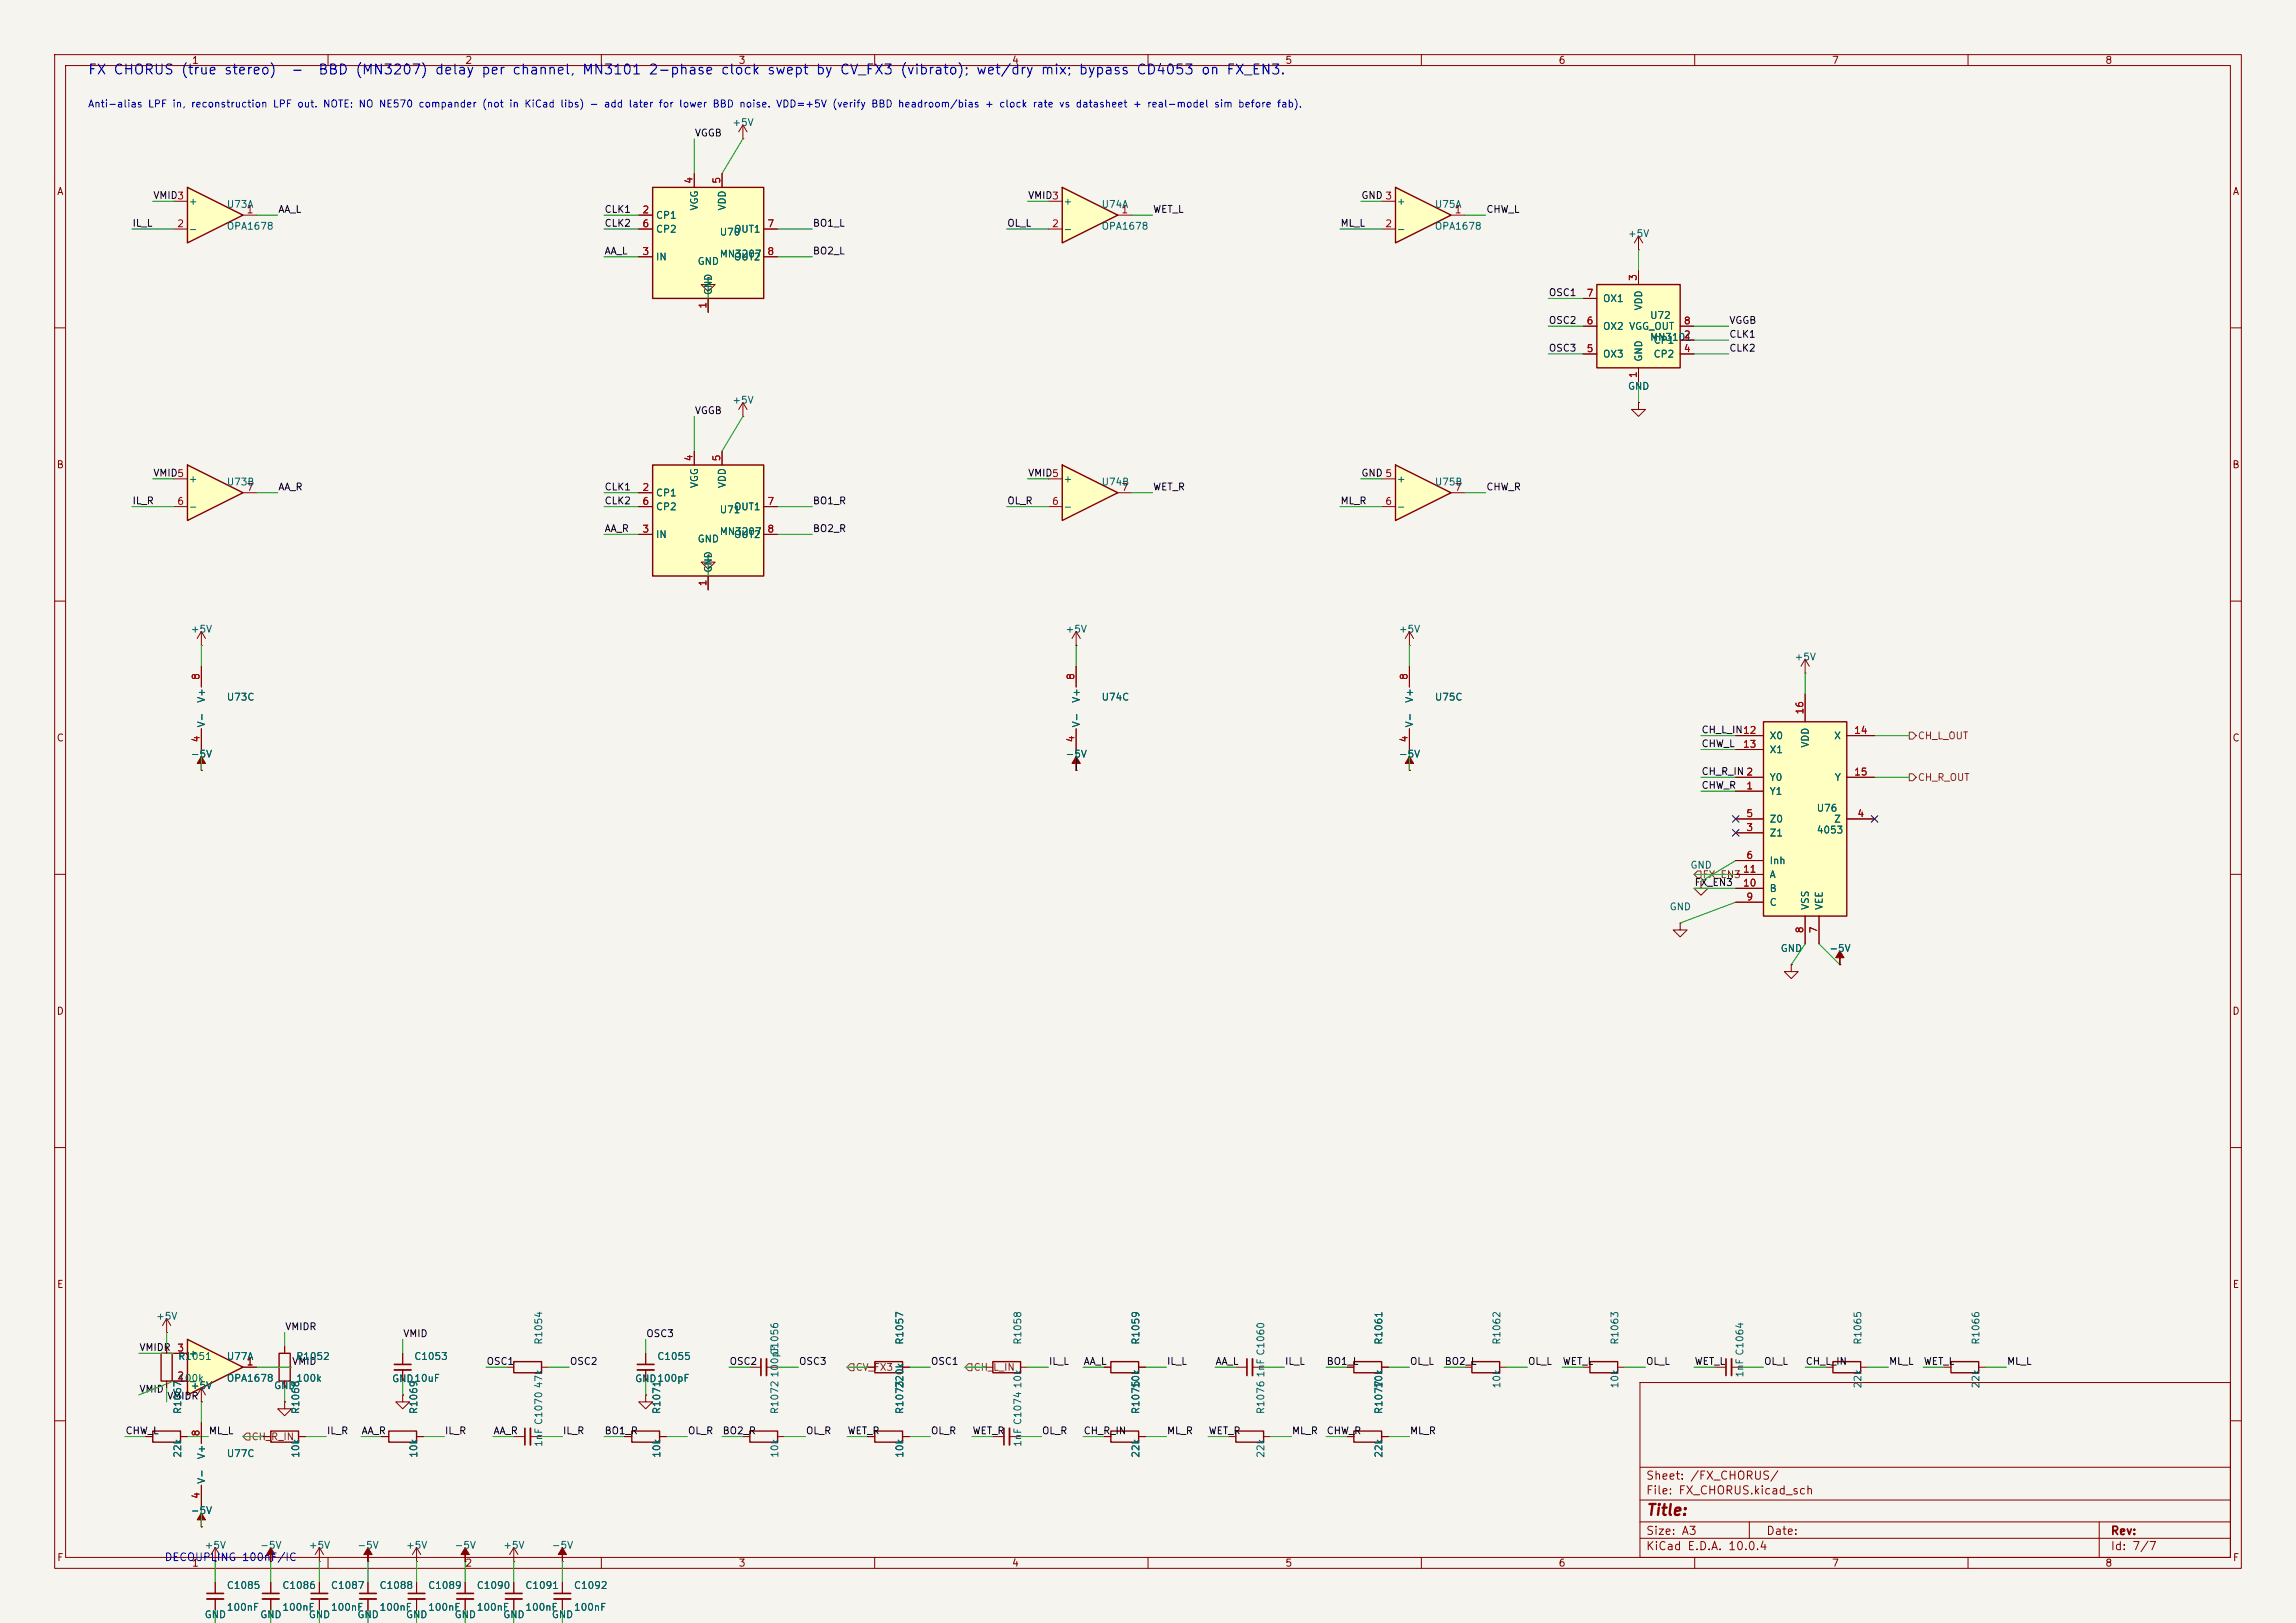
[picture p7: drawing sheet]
<svg xmlns="http://www.w3.org/2000/svg" width="420mm" height="297mm" viewBox="0 0 420 297" stroke-linecap="round" stroke-linejoin="round" font-family="sans-serif">
<defs><g id="words">
<text font-size="2" fill="#840000" x="301" y="277.8">Title:</text>
<g font-size="1.8" fill="#0000c2">
<text x="16" y="14.1">FX CHORUS (true stereo)</text>
<text x="53.1" y="14.1">-</text>
<text x="58.1" y="14.1">BBD (MN3207) delay per channel, MN3101 2-phase clock swept by CV_FX3 (vibrato); wet/dry mix; bypass CD4053 on FX_EN3.</text>
</g>
<g font-size="1.5" fill="#840000">
<text x="301" y="273.8">File: FX_CHORUS.kicad_sch</text>
<text x="301" y="271.1">Sheet: /FX_CHORUS/</text>
<text x="301" y="281.2">Size: A3</text>
<text x="323" y="281.2">Date:</text>
<text x="386" y="281.2">Rev:</text>
<text x="301" y="284">KiCad E.D.A. 10.0.4</text>
<text x="386" y="284">Id: 7/7</text>
</g>
<text font-size="1.4" fill="#0000c2" x="30" y="286">DECOUPLING 100nF/IC</text>
<g font-size="1.3" fill="#840000">
<text x="35" y="12">1</text>
<text x="85" y="12">2</text>
<text x="135" y="12">3</text>
<text x="185" y="12">4</text>
<text x="235" y="12">5</text>
<text x="285" y="12">6</text>
<text x="335" y="12">7</text>
<text x="385" y="12">8</text>
<text x="10.3" y="36">A</text>
<text x="408.3" y="36">A</text>
<text x="10.3" y="86">B</text>
<text x="408.2" y="86">B</text>
<text x="10.3" y="136">C</text>
<text x="408.2" y="136">C</text>
<text x="10.3" y="186">D</text>
<text x="408.2" y="186">D</text>
<text x="10.3" y="236">E</text>
<text x="408.3" y="236">E</text>
<text x="10.3" y="286">F</text>
<text x="35" y="287">1</text>
<text x="85" y="287">2</text>
<text x="135" y="287">3</text>
<text x="185" y="287">4</text>
<text x="235" y="287">5</text>
<text x="285" y="287">6</text>
<text x="335" y="287">7</text>
<text x="385" y="287">8</text>
<text x="408.3" y="286">F</text>
</g>
<text font-size="1.3" fill="#0000c2" x="16" y="20">Anti-alias LPF in, reconstruction LPF out. NOTE: NO NE570 compander (not in KiCad libs) - add later for lower BBD noise. VDD=+5V (verify BBD headroom/bias + clock rate vs datasheet + real-model sim before fab).</text>
<g font-size="1.3" fill="#006464">
<text x="133.9" y="23.4">+5V</text>
<text x="34.4" y="37.8">+</text>
<text x="41.4" y="38.3">U73A</text>
<text x="119.9" y="40.3">CP1</text>
<text x="128" y="38.6" transform="rotate(-90 128 38.6)">VGG</text>
<text x="133.1" y="38.6" transform="rotate(-90 133.1 38.6)">VDD</text>
<text x="194.4" y="37.8">+</text>
<text x="201.4" y="38.3">U74A</text>
<text x="255.4" y="37.8">+</text>
<text x="262.4" y="38.3">U75A</text>
<text x="34.4" y="42.9">-</text>
<text x="41.4" y="42.3">OPA1678</text>
<text x="119.9" y="48">IN</text>
<text x="119.9" y="42.9">CP2</text>
<text x="131.5" y="43.4">U70</text>
<text x="131.5" y="47.4">MN3207</text>
<text x="134.2" y="42.9">OUT1</text>
<text x="134.2" y="48">OUT2</text>
<text x="194.4" y="42.9">-</text>
<text x="201.4" y="42.3">OPA1678</text>
<text x="255.4" y="42.9">-</text>
<text x="262.4" y="42.3">OPA1678</text>
<text x="297.7" y="43.7">+5V</text>
<text x="127.5" y="48.8">GND</text>
<text x="130.5" y="54.1" transform="rotate(-90 130.5 54.1)">GND</text>
<text x="293.1" y="55.6">OX1</text>
<text x="300.7" y="56.9" transform="rotate(-90 300.7 56.9)">VDD</text>
<text x="301.7" y="58.7">U72</text>
<text x="293.1" y="65.7">OX3</text>
<text x="293.1" y="60.7">OX2 VGG_OUT</text>
<text x="301.7" y="62.7">MN3101</text>
<text x="302.4" y="63.2">CP1</text>
<text x="302.4" y="65.7">CP2</text>
<text x="297.7" y="71.6">GND</text>
<text x="300.7" y="66.3" transform="rotate(-90 300.7 66.3)">GND</text>
<text x="133.9" y="74.2">+5V</text>
<text x="34.4" y="88.6">+</text>
<text x="41.4" y="89.1">U73B</text>
<text x="128" y="89.4" transform="rotate(-90 128 89.4)">VGG</text>
<text x="133.1" y="89.4" transform="rotate(-90 133.1 89.4)">VDD</text>
<text x="194.4" y="88.6">+</text>
<text x="201.4" y="89.1">U74B</text>
<text x="255.4" y="88.6">+</text>
<text x="262.4" y="89.1">U75B</text>
<text x="34.4" y="93.7">-</text>
<text x="119.9" y="91.1">CP1</text>
<text x="119.9" y="93.7">CP2</text>
<text x="131.5" y="94.2">U71</text>
<text x="134.2" y="93.7">OUT1</text>
<text x="194.4" y="93.7">-</text>
<text x="255.4" y="93.7">-</text>
<text x="119.9" y="98.8">IN</text>
<text x="127.5" y="99.6">GND</text>
<text x="131.5" y="98.2">MN3207</text>
<text x="134.2" y="98.8">OUT2</text>
<text x="130.5" y="104.9" transform="rotate(-90 130.5 104.9)">GND</text>
<text x="34.8" y="116.1">+5V</text>
<text x="194.8" y="116.1">+5V</text>
<text x="255.8" y="116.1">+5V</text>
<text x="328.2" y="121.2">+5V</text>
<text x="37.8" y="128.7" transform="rotate(-90 37.8 128.7)">V+</text>
<text x="41.4" y="128.5">U73C</text>
<text x="197.8" y="128.7" transform="rotate(-90 197.8 128.7)">V+</text>
<text x="201.4" y="128.5">U74C</text>
<text x="258.8" y="128.7" transform="rotate(-90 258.8 128.7)">V+</text>
<text x="262.4" y="128.5">U75C</text>
<text x="37.8" y="133.2" transform="rotate(-90 37.8 133.2)">V-</text>
<text x="197.8" y="133.2" transform="rotate(-90 197.8 133.2)">V-</text>
<text x="258.8" y="133.2" transform="rotate(-90 258.8 133.2)">V-</text>
<text x="323.6" y="135.6">X0</text>
<text x="331.2" y="136.9" transform="rotate(-90 331.2 136.9)">VDD</text>
<text x="335.4" y="135.6">X</text>
<text x="34.8" y="138.9">-5V</text>
<text x="194.8" y="138.9">-5V</text>
<text x="255.8" y="138.9">-5V</text>
<text x="323.6" y="143.2">Y0</text>
<text x="323.6" y="138.1">X1</text>
<text x="335.5" y="143.2">Y</text>
<text x="323.6" y="145.8">Y1</text>
<text x="332.2" y="148.8">U76</text>
<text x="323.6" y="153.4">Z1</text>
<text x="323.6" y="150.8">Z0</text>
<text x="332.2" y="152.8">4053</text>
<text x="335.4" y="150.8">Z</text>
<text x="309.1" y="159.3">GND</text>
<text x="323.6" y="158.5">Inh</text>
<text x="323.6" y="161">A</text>
<text x="305.3" y="166.9">GND</text>
<text x="323.6" y="166.1">C</text>
<text x="323.6" y="163.5">B</text>
<text x="331.2" y="166.6" transform="rotate(-90 331.2 166.6)">VSS</text>
<text x="333.7" y="166.6" transform="rotate(-90 333.7 166.6)">VEE</text>
<text x="325.6" y="174.5">GND</text>
<text x="334.5" y="174.5">-5V</text>
<text x="28.4" y="241.8">+5V</text>
<text x="32.5" y="249.2">R1051</text>
<text x="34.4" y="248.6">+</text>
<text x="41.4" y="249.2">U77A</text>
<text x="54.1" y="249.2">R1052</text>
<text x="75.7" y="249.2">C1053</text>
<text x="99.5" y="246.2" transform="rotate(-90 99.5 246.2)">R1054</text>
<text x="120.1" y="249.2">C1055</text>
<text x="142.7" y="248.2" transform="rotate(-90 142.7 248.2)">C1056</text>
<text x="165.5" y="246.2" transform="rotate(-90 165.5 246.2)">R1057</text>
<text x="187.1" y="246.2" transform="rotate(-90 187.1 246.2)">R1058</text>
<text x="208.7" y="246.2" transform="rotate(-90 208.7 246.2)">R1059</text>
<text x="253.2" y="246.2" transform="rotate(-90 253.2 246.2)">R1061</text>
<text x="274.8" y="246.2" transform="rotate(-90 274.8 246.2)">R1062</text>
<text x="296.3" y="246.2" transform="rotate(-90 296.3 246.2)">R1063</text>
<text x="340.8" y="246.2" transform="rotate(-90 340.8 246.2)">R1065</text>
<text x="362.4" y="246.2" transform="rotate(-90 362.4 246.2)">R1066</text>
<text x="32.5" y="253.2">100k</text>
<text x="34.4" y="253.7">-</text>
<text x="34.8" y="254.5">+5V</text>
<text x="41.4" y="253.2">OPA1678</text>
<text x="50" y="254.5">GND</text>
<text x="54.1" y="253.2">100k</text>
<text x="71.6" y="253.2">GND10uF</text>
<text x="99.5" y="254.2" transform="rotate(-90 99.5 254.2)">47k</text>
<text x="116.1" y="253.2">GND100pF</text>
<text x="142.7" y="252.2" transform="rotate(-90 142.7 252.2)">100pF</text>
<text x="165.5" y="254.2" transform="rotate(-90 165.5 254.2)">220k</text>
<text x="187.1" y="254.2" transform="rotate(-90 187.1 254.2)">10k</text>
<text x="208.7" y="254.2" transform="rotate(-90 208.7 254.2)">10k</text>
<text x="231.6" y="252.2" transform="rotate(-90 231.6 252.2)">1nF C1060</text>
<text x="253.2" y="254.2" transform="rotate(-90 253.2 254.2)">10k</text>
<text x="274.8" y="254.2" transform="rotate(-90 274.8 254.2)">10k</text>
<text x="296.3" y="254.2" transform="rotate(-90 296.3 254.2)">10k</text>
<text x="319.2" y="252.2" transform="rotate(-90 319.2 252.2)">1nF C1064</text>
<text x="340.8" y="254.2" transform="rotate(-90 340.8 254.2)">22k</text>
<text x="362.4" y="254.2" transform="rotate(-90 362.4 254.2)">22k</text>
<text x="33.5" y="258.9" transform="rotate(-90 33.5 258.9)">R1067</text>
<text x="55" y="258.9" transform="rotate(-90 55 258.9)">R1068</text>
<text x="76.6" y="258.9" transform="rotate(-90 76.6 258.9)">R1069</text>
<text x="121.1" y="258.9" transform="rotate(-90 121.1 258.9)">R1071</text>
<text x="142.7" y="258.9" transform="rotate(-90 142.7 258.9)">R1072</text>
<text x="165.5" y="258.9" transform="rotate(-90 165.5 258.9)">R1073</text>
<text x="208.7" y="258.9" transform="rotate(-90 208.7 258.9)">R1075</text>
<text x="231.6" y="258.9" transform="rotate(-90 231.6 258.9)">R1076</text>
<text x="253.2" y="258.9" transform="rotate(-90 253.2 258.9)">R1077</text>
<text x="33.5" y="266.9" transform="rotate(-90 33.5 266.9)">22k</text>
<text x="37.8" y="267.2" transform="rotate(-90 37.8 267.2)">V+</text>
<text x="41.4" y="266.9">U77C</text>
<text x="55" y="266.9" transform="rotate(-90 55 266.9)">10k</text>
<text x="76.6" y="266.9" transform="rotate(-90 76.6 266.9)">10k</text>
<text x="99.5" y="264.9" transform="rotate(-90 99.5 264.9)">1nF C1070</text>
<text x="121.1" y="266.9" transform="rotate(-90 121.1 266.9)">10k</text>
<text x="142.7" y="266.9" transform="rotate(-90 142.7 266.9)">10k</text>
<text x="165.5" y="266.9" transform="rotate(-90 165.5 266.9)">10k</text>
<text x="187.1" y="264.9" transform="rotate(-90 187.1 264.9)">1nF C1074</text>
<text x="208.7" y="266.9" transform="rotate(-90 208.7 266.9)">22k</text>
<text x="231.6" y="266.9" transform="rotate(-90 231.6 266.9)">22k</text>
<text x="253.2" y="266.9" transform="rotate(-90 253.2 266.9)">22k</text>
<text x="37.8" y="271.7" transform="rotate(-90 37.8 271.7)">V-</text>
<text x="34.8" y="277.4">-5V</text>
<text x="37.3" y="283.7">+5V</text>
<text x="47.5" y="283.7">-5V</text>
<text x="56.4" y="283.7">+5V</text>
<text x="65.3" y="283.7">-5V</text>
<text x="74.2" y="283.7">+5V</text>
<text x="83.1" y="283.7">-5V</text>
<text x="91.9" y="283.7">+5V</text>
<text x="100.8" y="283.7">-5V</text>
<text x="41.4" y="291.1">C1085</text>
<text x="51.5" y="291.1">C1086</text>
<text x="60.4" y="291.1">C1087</text>
<text x="69.3" y="291.1">C1088</text>
<text x="78.2" y="291.1">C1089</text>
<text x="87.1" y="291.1">C1090</text>
<text x="96" y="291.1">C1091</text>
<text x="104.9" y="291.1">C1092</text>
<text x="37.3" y="296.4">GND</text>
<text x="41.4" y="295.1">100nF</text>
<text x="47.5" y="296.4">GND</text>
<text x="51.5" y="295.1">100nF</text>
<text x="56.4" y="296.4">GND</text>
<text x="60.4" y="295.1">100nF</text>
<text x="65.3" y="296.4">GND</text>
<text x="69.3" y="295.1">100nF</text>
<text x="74.2" y="296.4">GND</text>
<text x="78.2" y="295.1">100nF</text>
<text x="83.1" y="296.4">GND</text>
<text x="87.1" y="295.1">100nF</text>
<text x="91.9" y="296.4">GND</text>
<text x="96" y="295.1">100nF</text>
<text x="100.8" y="296.4">GND</text>
<text x="104.9" y="295.1">100nF</text>
</g>
<g font-size="1.3" fill="#0f0f0f">
<text x="127" y="25.3">VGGB</text>
<text x="24.1" y="41.8">IL_L</text>
<text x="27.9" y="36.7">VMID3</text>
<text x="50.8" y="39.2">AA_L</text>
<text x="110.5" y="39.2">CLK1</text>
<text x="110.5" y="41.8">CLK2</text>
<text x="148.6" y="41.8">BO1_L</text>
<text x="184.1" y="41.8">OL_L</text>
<text x="188" y="36.7">VMID3</text>
<text x="210.8" y="39.2">WET_L</text>
<text x="245.1" y="41.8">ML_L</text>
<text x="248.9" y="36.7">GND 3</text>
<text x="271.8" y="39.2">CHW_L</text>
<text x="110.5" y="46.9">AA_L</text>
<text x="148.6" y="46.9">BO2_L</text>
<text x="283.2" y="54.5">OSC1</text>
<text x="283.2" y="59.6">OSC2</text>
<text x="316.2" y="59.6">VGGB</text>
<text x="283.2" y="64.6">OSC3</text>
<text x="316.2" y="64.6">CLK2</text>
<text x="316.2" y="62.1">CLK1</text>
<text x="127" y="76.1">VGGB</text>
<text x="27.9" y="87.5">VMID5</text>
<text x="188" y="87.5">VMID5</text>
<text x="248.9" y="87.5">GND 5</text>
<text x="24.1" y="92.6">IL_R</text>
<text x="50.8" y="90">AA_R</text>
<text x="110.5" y="92.6">CLK2</text>
<text x="110.5" y="90">CLK1</text>
<text x="148.6" y="92.6">BO1_R</text>
<text x="184.1" y="92.6">OL_R</text>
<text x="210.8" y="90">WET_R</text>
<text x="245.1" y="92.6">ML_R</text>
<text x="271.8" y="90">CHW_R</text>
<text x="110.5" y="97.7">AA_R</text>
<text x="148.6" y="97.7">BO2_R</text>
<text x="311.1" y="137">CHW_L</text>
<text x="311.1" y="134.5">CH_L_IN12</text>
<text x="311.1" y="142.1">CH_R_IN 2</text>
<text x="311.1" y="144.7">CHW_R</text>
<text x="309.9" y="162.4">FX_EN3</text>
<text x="52.1" y="243.7">VMIDR</text>
<text x="73.7" y="245">VMID</text>
<text x="118.1" y="245">OSC3</text>
<text x="25.4" y="247.5">VMIDR</text>
<text x="53.3" y="250.1">VMID</text>
<text x="88.9" y="250.1">OSC1</text>
<text x="104.1" y="250.1">OSC2</text>
<text x="133.3" y="250.1">OSC2</text>
<text x="146" y="250.1">OSC3</text>
<text x="170.2" y="250.1">OSC1</text>
<text x="191.8" y="250.1">IL_L</text>
<text x="198.1" y="250.1">AA_L</text>
<text x="213.4" y="250.1">IL_L</text>
<text x="222.2" y="250.1">AA_L</text>
<text x="234.9" y="250.1">IL_L</text>
<text x="242.6" y="250.1">BO1_L</text>
<text x="257.8" y="250.1">OL_L</text>
<text x="264.2" y="250.1">BO2_L</text>
<text x="279.4" y="250.1">OL_L</text>
<text x="285.8" y="250.1">WET_L</text>
<text x="301" y="250.1">OL_L</text>
<text x="309.9" y="250.1">WET_L</text>
<text x="322.6" y="250.1">OL_L</text>
<text x="330.2" y="250.1">CH_L_IN</text>
<text x="345.4" y="250.1">ML_L</text>
<text x="351.8" y="250.1">WET_L</text>
<text x="367" y="250.1">ML_L</text>
<text x="25.4" y="255.1">VMID</text>
<text x="30.5" y="256.4">VMIDR</text>
<text x="22.9" y="262.8">CHW_L</text>
<text x="38.1" y="262.8">ML_L</text>
<text x="59.7" y="262.8">IL_R</text>
<text x="66" y="262.8">AA_R</text>
<text x="81.3" y="262.8">IL_R</text>
<text x="90.2" y="262.8">AA_R</text>
<text x="102.9" y="262.8">IL_R</text>
<text x="110.5" y="262.8">BO1_R</text>
<text x="125.7" y="262.8">OL_R</text>
<text x="132.1" y="262.8">BO2_R</text>
<text x="147.3" y="262.8">OL_R</text>
<text x="154.9" y="262.8">WET_R</text>
<text x="170.2" y="262.8">OL_R</text>
<text x="177.8" y="262.8">WET_R</text>
<text x="190.5" y="262.8">OL_R</text>
<text x="198.1" y="262.8">CH_R_IN</text>
<text x="213.4" y="262.8">ML_R</text>
<text x="221" y="262.8">WET_R</text>
<text x="236.2" y="262.8">ML_R</text>
<text x="242.6" y="262.8">CHW_R</text>
<text x="257.8" y="262.8">ML_R</text>
</g>
<g font-size="1.3" fill="#a90000">
<text x="127" y="33.7" transform="rotate(-90 127 33.7)">4</text>
<text x="132.1" y="33.7" transform="rotate(-90 132.1 33.7)">5</text>
<text x="32.3" y="41.9">2</text>
<text x="45" y="39.3">1</text>
<text x="117.4" y="39.3">2</text>
<text x="117.4" y="41.9">6</text>
<text x="140.3" y="41.9">7</text>
<text x="192.3" y="41.9">2</text>
<text x="205" y="39.3">1</text>
<text x="253.3" y="41.9">2</text>
<text x="266" y="39.3">1</text>
<text x="117.4" y="47">3</text>
<text x="140.3" y="47">8</text>
<text x="299.7" y="51.5" transform="rotate(-90 299.7 51.5)">3</text>
<text x="129.5" y="56.6" transform="rotate(-90 129.5 56.6)">1</text>
<text x="290.1" y="59.7">6</text>
<text x="290.1" y="54.6">7</text>
<text x="307.9" y="59.7">8</text>
<text x="290.1" y="64.7">5</text>
<text x="307.9" y="62.2">2</text>
<text x="307.9" y="64.7">4</text>
<text x="299.7" y="69.3" transform="rotate(-90 299.7 69.3)">1</text>
<text x="127" y="84.5" transform="rotate(-90 127 84.5)">4</text>
<text x="132.1" y="84.5" transform="rotate(-90 132.1 84.5)">5</text>
<text x="32.3" y="92.7">6</text>
<text x="45" y="90.1">7</text>
<text x="117.4" y="90.1">2</text>
<text x="117.4" y="92.7">6</text>
<text x="140.3" y="92.7">7</text>
<text x="192.3" y="92.7">6</text>
<text x="205" y="90.1">7</text>
<text x="253.3" y="92.7">6</text>
<text x="266" y="90.1">7</text>
<text x="117.4" y="97.8">3</text>
<text x="140.3" y="97.8">8</text>
<text x="129.5" y="107.4" transform="rotate(-90 129.5 107.4)">1</text>
<text x="36.8" y="124.5" transform="rotate(-90 36.8 124.5)">8</text>
<text x="196.8" y="124.5" transform="rotate(-90 196.8 124.5)">8</text>
<text x="257.8" y="124.5" transform="rotate(-90 257.8 124.5)">8</text>
<text x="330.2" y="130.9" transform="rotate(-90 330.2 130.9)">16</text>
<text x="36.8" y="136" transform="rotate(-90 36.8 136)">4</text>
<text x="196.8" y="136" transform="rotate(-90 196.8 136)">4</text>
<text x="257.8" y="136" transform="rotate(-90 257.8 136)">4</text>
<text x="318.7" y="137.1">13</text>
<text x="318.7" y="134.6">12</text>
<text x="339" y="134.6">14</text>
<text x="319.3" y="142.2">2</text>
<text x="339" y="142.2">15</text>
<text x="319.3" y="144.8">1</text>
<text x="319.3" y="149.8">5</text>
<text x="339.7" y="149.8">4</text>
<text x="319.3" y="152.4">3</text>
<text x="318.7" y="160">11</text>
<text x="319.3" y="157.5">6</text>
<text x="318.7" y="162.5">10</text>
<text x="319.3" y="165.1">9</text>
<text x="330.2" y="170.9" transform="rotate(-90 330.2 170.9)">8</text>
<text x="332.7" y="170.9" transform="rotate(-90 332.7 170.9)">7</text>
<text x="32.3" y="247.6">3</text>
<text x="45" y="250.2">1</text>
<text x="32.3" y="252.7">2</text>
<text x="36.8" y="263" transform="rotate(-90 36.8 263)">8</text>
<text x="36.8" y="274.4" transform="rotate(-90 36.8 274.4)">4</text>
</g>
<g font-size="1.3" fill="#725600">
<text x="350.7" y="135.6">CH_L_OUT</text>
<text x="350.7" y="143.2">CH_R_OUT</text>
<text x="311.3" y="161">FX_EN3</text>
<text x="156.4" y="251.2">CV_FX3</text>
<text x="178" y="251.2">CH_L_IN</text>
<text x="45.9" y="263.9">CH_R_IN</text>
</g>
</g></defs>
<path d="M0 0h420v297h-420z" fill="#f5f4ef" stroke="#f5f4ef" stroke-width=".18"/>
<g fill="none" stroke="#840000" stroke-width=".18">
<path d="M10 10h400v277h-400zM12 12h396v273h-396zM60 10v2M110 10v2M160 10v2M210 10v2M260 10v2M310 10v2M360 10v2M10 60h2M408 60h2M10 110h2"/>
<path d="M408 110h2M10 160h2M408 160h2M10 210h2M408 210h2M30.5 246.4v1.2M30.5 252.7v1.3M300 253h108v32h-108zM10 260h2M36.8 260.3v3.9M36.8 271.8v3.8M300 278.5h108"/>
<path d="M300 274.5h108M300 268.5h108M320 278.5v3M384 278.5v6.5M408 260h2M60 285v2M110 285v2M160 285v2M210 285v2M260 285v2M300 281.5h108M310 285v2"/>
<path d="M360 285v2"/>
</g>
<path d="M29.5 247.6h2v5.1h-2z" fill="none" stroke="#840000" stroke-width=".25"/>
<path d="M34.3 245.1l10.1 5.1-10.1 5.1z" fill="#ffffc2"/>
<path d="M34.3 245.1l10.1 5.1-10.1 5.1zM51.1 247.6h2v5.1h-2zM94 249.2h5.1v2h-5.1zM160 249.2h5.1v2h-5.1zM71.1 261.9h5.1v2h-5.1zM160 261.9h5.1v2h-5.1z" fill="none" stroke="#840000" stroke-width=".25"/>
<g fill="none" stroke="#840000" stroke-width=".18">
<path d="M31.7 252.7h2.6M31.7 247.6h2.6M36.8 256.5h.1M36.8 254l-.7 1.3M36.8 254l.8 1.3M36.8 254v2.5M44.4 250.2h2.6M52.1 246.4v1.2M52.1 252.7v1.3M73.7 247.6v2.1M73.7 250.7v2M92.7 250.2h1.3"/>
<path d="M99.1 250.2h1.2M137.2 250.2h2M140.2 250.2h2M158.7 250.2h1.3M165.1 250.2h1.3M36.8 279.4h.1M69.8 262.9h1.3M76.2 262.9h1.3M158.7 262.9h1.3M165.1 262.9h1.3M39.4 285.7h.1M39.4 283.2l-.8 1.3"/>
<path d="M39.4 283.2l.7 1.3M39.4 283.2v2.5M39.4 289.6v2M39.4 292.6v2M49.5 285.7h.1M49.5 289.6v2M49.5 292.6v2"/>
</g>
<path d="M72.1 249.7h3.1M139.2 248.7v3M37.8 291.6h3.1M48 291.6h3.1" fill="none" stroke="#840000" stroke-width=".3"/>
<path d="M72.1 250.7h3.1M140.2 248.7v3M37.8 292.6h3.1M48 292.6h3.1" fill="none" stroke="#840000" stroke-width=".33"/>
<g fill="#840000" stroke="#840000" stroke-width=".18">
<path d="M36.8 276.9l.8 1.2h-.8v1.3v-1.3h-.7z"/>
<path d="M49.5 283.2l.8 1.3h-.8v1.2v-1.2h-.7z"/>
</g>
<path d="M322.6 132.1h15.2v35.5h-15.2z" fill="#ffffc2"/>
<path d="M322.6 132.1h15.2v35.5h-15.2zM269.2 249.2h5.1v2h-5.1zM290.8 249.2h5.1v2h-5.1zM335.3 249.2h5.1v2h-5.1zM356.9 249.2h5v2h-5zM27.9 261.9h5.1v2h-5.1zM49.5 261.9h5.1v2h-5.1zM203.2 261.9h5.1v2h-5.1zM226.1 261.9h5v2h-5zM247.6 261.9h5.1v2h-5.1z" fill="none" stroke="#840000" stroke-width=".25"/>
<g fill="none" stroke="#840000" stroke-width=".18">
<path d="M317.5 134.6h5.1M317.5 137.2h5.1M330.2 123.2h.1M330.2 120.7v2.5M330.2 127v5.1M330.2 120.7l-.8 1.2M330.2 120.7l.8 1.2M337.8 134.6h5.1M317.5 144.8h5.1M317.5 142.2h5.1M317.5 152.4h5.1M317.5 149.9h5.1"/>
<path d="M317.5 157.5h5.1M337.8 142.2h5.1M337.8 149.9h5.1M307.3 168.9v1.3h1.3l-1.3 1.3-1.2-1.3h1.2M307.3 168.9h.1M311.1 161.3v1.3h1.3l-1.3 1.2-1.2-1.2h1.2M311.1 161.3h.1M317.5 165.1h5.1M317.5 162.6h5.1M317.5 160h5.1M327.7 176.5v1.3h1.2l-1.2 1.3-1.3-1.3h1.3M327.7 176.5h.1"/>
<path d="M330.2 167.6v5.1M332.7 167.6v5.1M336.5 176.5h.1M52.1 256.5v1.3h1.2l-1.2 1.3-1.3-1.3h1.3M52.1 256.5h.1M268 250.2h1.2M274.3 250.2h1.3M289.6 250.2h1.2M295.9 250.2h1.3M313.7 250.2h2M316.7 250.2h2.1M334 250.2h1.3"/>
<path d="M340.4 250.2h1.2M355.6 250.2h1.3M361.9 250.2h1.3M26.7 262.9h1.2M33 262.9h1.3M48.3 262.9h1.2M54.6 262.9h1.3M94 262.9h2M97 262.9h2.1M201.9 262.9h1.3M208.3 262.9h1.2M224.8 262.9h1.3"/>
<path d="M231.1 262.9h1.3M246.4 262.9h1.2M252.7 262.9h1.3M58.4 285.7h.1M58.4 283.2v2.5M58.4 289.6v2M58.4 292.6v2M58.4 283.2l-.7 1.3M58.4 283.2l.8 1.3M67.3 285.7h.1M76.2 285.7h.1M76.2 283.2l-.8 1.3"/>
<path d="M76.2 283.2l.8 1.3M76.2 283.2v2.5M76.2 289.6v2M76.2 292.6v2M85.1 285.7h.1M94 285.7h.1M94 283.2l-.8 1.3M94 283.2l.7 1.3M94 283.2v2.5M94 289.6v2M94 292.6v2M102.9 285.7h.1"/>
<path d="M102.9 289.6v2M102.9 292.6v2"/>
</g>
<path d="M315.7 248.7v3M96 261.4v3M56.9 291.6h3M74.7 291.6h3M92.5 291.6h3M101.3 291.6h3.1" fill="none" stroke="#840000" stroke-width=".3"/>
<path d="M316.7 248.7v3M97 261.4v3M56.9 292.6h3M74.7 292.6h3M92.5 292.6h3M101.3 292.6h3.1" fill="none" stroke="#840000" stroke-width=".33"/>
<g fill="#840000" stroke="#840000" stroke-width=".18">
<path d="M336.5 174l.8 1.3h-.8v1.2v-1.2h-.7z"/>
<path d="M102.9 283.2l.7 1.3h-.7v1.2v-1.2h-.8z"/>
<path d="M85.1 283.2l.8 1.3h-.8v1.2v-1.2h-.8z"/>
<path d="M67.3 283.2l.8 1.3h-.8v1.2v-1.2h-.8z"/>
</g>
<path d="M119.4 34.3h20.3v20.3h-20.3z" fill="#ffffc2"/>
<path d="M119.4 34.3h20.3v20.3h-20.3z" fill="none" stroke="#840000" stroke-width=".25"/>
<g fill="none" stroke="#840000" stroke-width=".18">
<path d="M116.8 39.4h2.6M127 31.8v2.5M132.1 31.8v2.5M116.8 47h2.6M116.8 41.9h2.6M129.5 50.8v1.3h1.3l-1.3 1.2-1.2-1.2h1.2M129.5 50.8h.1M129.5 54.6v2.6M139.7 47h2.5M139.7 41.9h2.5M135.9 76.2h.1M135.9 73.7l-.8 1.2"/>
<path d="M135.9 73.7l.8 1.2M135.9 73.7v2.5"/>
</g>
<path d="M34.3 85.1l10.1 5.1-10.1 5.1z" fill="#ffffc2"/>
<path d="M34.3 85.1l10.1 5.1-10.1 5.1zM115.6 261.9h5v2h-5zM137.2 261.9h5v2h-5z" fill="none" stroke="#840000" stroke-width=".25"/>
<g fill="none" stroke="#840000" stroke-width=".18">
<path d="M31.7 87.6h2.6M31.7 92.7h2.6M44.4 90.2h2.6M36.8 118.1h.1M36.8 115.6l-.7 1.2M36.8 115.6l.8 1.2M36.8 115.6v2.5M36.8 121.9v3.8M36.8 133.4v3.8M36.8 141h.1M30.5 243.8h.1M30.5 241.3l-.8 1.3"/>
<path d="M30.5 241.3l.7 1.3M30.5 241.3v2.5M73.7 255.3v1.2h1.2l-1.2 1.3-1.3-1.3h1.3M73.7 255.3h.1M118.1 255.3v1.2h1.3l-1.3 1.3-1.3-1.3h1.3M118.1 255.3h.1M118.1 247.6v2.1M118.1 250.7v2M114.3 262.9h1.3M120.6 262.9h1.3M135.9 262.9h1.3M142.2 262.9h1.3"/>
</g>
<path d="M116.6 249.7h3" fill="none" stroke="#840000" stroke-width=".3"/>
<path d="M116.6 250.7h3" fill="none" stroke="#840000" stroke-width=".33"/>
<path d="M36.8 138.4l.8 1.3h-.8v1.3v-1.3h-.7z" fill="#840000" stroke="#840000" stroke-width=".18"/>
<path d="M119.4 85.1h20.3v20.3h-20.3z" fill="#ffffc2"/>
<path d="M119.4 85.1h20.3v20.3h-20.3z" fill="none" stroke="#840000" stroke-width=".25"/>
<path d="M116.8 90.2h2.6M116.8 97.8h2.6M116.8 92.7h2.6M127 82.6v2.5M132.1 82.6v2.5M139.7 97.8h2.5M139.7 92.7h2.5M129.5 101.6v1.3h1.3l-1.3 1.2-1.2-1.2h1.2M129.5 101.6h.1M129.5 105.4v2.6" fill="none" stroke="#840000" stroke-width=".18"/>
<path d="M34.3 34.3l10.1 5.1-10.1 5.1z" fill="#ffffc2"/>
<path d="M34.3 34.3l10.1 5.1-10.1 5.1z" fill="none" stroke="#840000" stroke-width=".25"/>
<g fill="none" stroke="#840000" stroke-width=".18">
<path d="M31.7 36.8h2.6M44.4 39.4h2.6M135.9 25.4h.1M135.9 22.9l-.8 1.2M135.9 22.9l.8 1.2M135.9 22.9v2.5M31.7 41.9h2.6M196.8 121.9v3.8M196.8 133.4v3.8M226.1 250.2h2M229.1 250.2h2M67.3 289.6v2"/>
<path d="M67.3 292.6v2M85.1 289.6v2M85.1 292.6v2"/>
</g>
<path d="M228.1 248.7v3M65.8 291.6h3M83.6 291.6h3" fill="none" stroke="#840000" stroke-width=".3"/>
<path d="M229.1 248.7v3M65.8 292.6h3M83.6 292.6h3" fill="none" stroke="#840000" stroke-width=".33"/>
<path d="M194.3 85.1l10.2 5.1-10.2 5.1z" fill="#ffffc2"/>
<path d="M194.3 85.1l10.2 5.1-10.2 5.1zM247.6 249.2h5.1v2h-5.1z" fill="none" stroke="#840000" stroke-width=".25"/>
<path d="M191.8 87.6h2.5M191.8 92.7h2.5M204.5 90.2h2.5M196.8 118.1h.1M196.8 115.6l-.7 1.2M196.8 115.6l.8 1.2M196.8 115.6v2.5M196.8 141h.1M246.4 250.2h1.2M252.7 250.2h1.3" fill="none" stroke="#840000" stroke-width=".18"/>
<path d="M196.8 138.4l.8 1.3h-.8v1.3v-1.3h-.7z" fill="#840000" stroke="#840000" stroke-width=".18"/>
<path d="M255.3 34.3l10.1 5.1-10.1 5.1z" fill="#ffffc2"/>
<path d="M255.3 34.3l10.1 5.1-10.1 5.1z" fill="none" stroke="#840000" stroke-width=".25"/>
<g fill="none" stroke="#840000" stroke-width=".18">
<path d="M252.7 36.8h2.6M265.4 39.4h2.6M252.7 41.9h2.6M299.7 45.7h.1M299.7 43.2l-.7 1.3M299.7 43.2l.8 1.3M299.7 43.2v2.5M257.8 118.1h.1M257.8 115.6v2.5M257.8 115.6l-.8 1.2M257.8 115.6l.8 1.2M257.8 121.9v3.8"/>
<path d="M257.8 133.4v3.8M257.8 141h.1"/>
</g>
<path d="M257.8 138.4l.8 1.3h-.8v1.3v-1.3h-.8z" fill="#840000" stroke="#840000" stroke-width=".18"/>
<path d="M292.1 52.1h15.2v15.2h-15.2z" fill="#ffffc2"/>
<path d="M292.1 52.1h15.2v15.2h-15.2z" fill="none" stroke="#840000" stroke-width=".25"/>
<path d="M289.6 59.7h2.5M289.6 54.6h2.5M299.7 49.5v2.6M307.3 59.7h2.6M289.6 64.8h2.5M299.7 67.3v2.6M307.3 62.2h2.6M307.3 64.8h2.6" fill="none" stroke="#840000" stroke-width=".18"/>
<path d="M255.3 85.1l10.1 5.1-10.1 5.1z" fill="#ffffc2"/>
<path d="M255.3 85.1l10.1 5.1-10.1 5.1zM203.2 249.2h5.1v2h-5.1z" fill="none" stroke="#840000" stroke-width=".25"/>
<path d="M299.7 73.7v1.2h1.3l-1.3 1.3-1.3-1.3h1.3M299.7 73.7h.1M252.7 87.6h2.6M252.7 92.7h2.6M265.4 90.2h2.6M201.9 250.2h1.3M208.3 250.2h1.2M181.6 262.9h2M184.7 262.9h2" fill="none" stroke="#840000" stroke-width=".18"/>
<path d="M183.6 261.4v3" fill="none" stroke="#840000" stroke-width=".3"/>
<path d="M184.7 261.4v3" fill="none" stroke="#840000" stroke-width=".33"/>
<path d="M194.3 34.3l10.2 5.1-10.2 5.1z" fill="#ffffc2"/>
<path d="M194.3 34.3l10.2 5.1-10.2 5.1zM181.6 249.2h5.1v2h-5.1z" fill="none" stroke="#840000" stroke-width=".25"/>
<g fill="none" stroke="#840000" stroke-width=".18">
<path d="M116.8 39.4h2.6M127 31.8v2.5M132.1 31.8v2.5M191.8 36.8h2.5M204.5 39.4h2.5M116.8 41.9h2.6M116.8 47h2.6M129.5 50.8h.1M129.5 54.6v2.6M139.7 41.9h2.5M139.7 47h2.5M191.8 41.9h2.5"/>
<path d="M289.6 59.7h2.5M289.6 54.6h2.5M299.7 49.5v2.6M307.3 59.7h2.6M289.6 64.8h2.5M299.7 73.7h.1M299.7 67.3v2.6M307.3 62.2h2.6M307.3 64.8h2.6M116.8 90.2h2.6M116.8 97.8h2.6M116.8 92.7h2.6"/>
<path d="M127 82.6v2.5M132.1 82.6v2.5M139.7 97.8h2.5M139.7 92.7h2.5M129.5 101.6h.1M129.5 105.4v2.6M36.8 121.9v3.8M36.8 133.4v3.8M196.8 121.9v3.8M196.8 133.4v3.8M257.8 121.9v3.8M257.8 133.4v3.8"/>
<path d="M317.5 134.6h5.1M317.5 137.2h5.1M330.2 127v5.1M337.8 134.6h5.1M36.8 141h.1M196.8 141h.1M257.8 141h.1M317.5 144.8h5.1M317.5 142.2h5.1M317.5 152.4h5.1M317.5 149.9h5.1M317.5 157.5h5.1"/>
<path d="M337.8 142.2h5.1M337.8 149.9h5.1M317.5 165.1h5.1M317.5 162.6h5.1M317.5 160h5.1M327.7 176.5h.1M330.2 167.6v5.1M332.7 167.6v5.1M336.5 176.5h.1M30.5 246.4v1.2M30.5 252.7v1.3M31.7 252.7h2.6"/>
<path d="M31.7 247.6h2.6M36.8 256.5h.1M44.4 250.2h2.6M52.1 256.5h.1M52.1 246.4v1.2M52.1 252.7v1.3M73.7 255.3h.1M73.7 247.6v2.1M73.7 250.7v2M118.1 255.3h.1M118.1 247.6v2.1M118.1 250.7v2"/>
<path d="M158.7 250.2h1.3M165.1 250.2h1.3M180.3 250.2h1.3M186.7 250.2h1.3M201.9 250.2h1.3M208.3 250.2h1.2M246.4 250.2h1.2M252.7 250.2h1.3M26.7 262.9h1.2M33 262.9h1.3M36.8 279.4h.1M36.8 260.3v3.9"/>
<path d="M36.8 271.8v3.8M48.3 262.9h1.2M54.6 262.9h1.3M69.8 262.9h1.3M76.2 262.9h1.3M114.3 262.9h1.3M120.6 262.9h1.3M158.7 262.9h1.3M165.1 262.9h1.3M201.9 262.9h1.3M208.3 262.9h1.2M246.4 262.9h1.2"/>
<path d="M252.7 262.9h1.3M39.4 289.6v2M39.4 292.6v2M49.5 289.6v2M49.5 292.6v2M58.4 289.6v2M58.4 292.6v2M67.3 289.6v2M67.3 292.6v2M76.2 289.6v2M76.2 292.6v2M85.1 289.6v2"/>
<path d="M85.1 292.6v2M94 289.6v2M94 292.6v2M102.9 289.6v2M102.9 292.6v2"/>
</g>
<path d="M349.2 134h.7l.6 .6-.6 .7h-.7zM310.5 159.4h.6v1.3h-.6l-.6-.7zM349.2 141.6h.7l.6 .6-.6 .7h-.7zM154.9 250.2l.7-.6h.6v1.2h-.6zM177.2 249.6h.6v1.2h-.6l-.7-.6zM45.1 262.3h.6v1.2h-.6l-.7-.6z" fill="none" stroke="#725600" stroke-width=".18"/>
<g fill="none" stroke="#009600" stroke-width=".18">
<path d="M27.9 36.8h3.8M47 39.4h3.8M110.5 39.4h6.3M127 25.4v6.4M135.9 25.4l-3.8 6.4M188 36.8h3.8M207 39.4h3.8M248.9 36.8h3.8M268 39.4h3.8M24.1 41.9h7.6M110.5 41.9h6.3M110.5 47h6.3"/>
<path d="M129.5 50.8v6.4M142.2 41.9h6.4M142.2 47h6.4M184.1 41.9h7.7M245.1 41.9h7.6M283.2 54.6h6.4M283.2 59.7h6.4M299.7 45.7v3.8M309.9 59.7h6.3M127 76.2v6.4M135.9 76.2l-3.8 6.4M283.2 64.8h6.4"/>
<path d="M299.7 69.9v3.8M309.9 64.8h6.3M309.9 62.2h6.3M24.1 92.7h7.6M27.9 87.6h3.8M47 90.2h3.8M110.5 97.8h6.3M110.5 90.2h6.3M110.5 92.7h6.3M142.2 97.8h6.4M142.2 92.7h6.4M184.1 92.7h7.7"/>
<path d="M188 87.6h3.8M207 90.2h3.8M245.1 92.7h7.6M248.9 87.6h3.8M268 90.2h3.8M36.8 118.1v3.8M129.5 101.6v6.4M196.8 118.1v3.8M257.8 118.1v3.8M36.8 137.2v3.8M196.8 137.2v3.8M257.8 137.2v3.8"/>
<path d="M311.1 137.2h6.4M311.1 134.6h6.4M330.2 123.2v3.8M342.9 134.6h6.3M311.1 142.2h6.4M311.1 144.8h6.4M317.5 157.5l-6.4 3.8M342.9 142.2h6.3M309.9 162.6h7.6M309.9 160h7.6M317.5 165.1l-10.2 3.8M330.2 172.7l-2.5 3.8"/>
<path d="M332.7 172.7l3.8 3.8M25.4 247.6h6.3M30.5 243.8v2.6M30.5 254v2.5M31.7 252.7l-6.3 2.6M36.8 256.5v3.8M47 250.2h6.3M52.1 243.8v2.6M52.1 254v2.5M73.7 245.1v2.5M73.7 252.7v2.6M88.9 250.2h3.8"/>
<path d="M100.3 250.2h3.8M118.1 245.1v2.5M118.1 252.7v2.6M133.3 250.2h3.9M142.2 250.2h3.8M154.9 250.2h3.8M166.4 250.2h3.8M176.5 250.2h3.8M188 250.2h3.8M198.1 250.2h3.8M209.5 250.2h3.9M222.2 250.2h3.9"/>
<path d="M231.1 250.2h3.8M242.6 250.2h3.8M254 250.2h3.8M264.2 250.2h3.8M275.6 250.2h3.8M285.7 250.2h3.9M297.2 250.2h3.8M309.9 250.2h3.8M318.8 250.2h3.8M330.2 250.2h3.8M341.6 250.2h3.8M351.8 250.2h3.8"/>
<path d="M363.2 250.2h3.8M22.9 262.9h3.8M34.3 262.9h3.8M36.8 275.6v3.8M44.4 262.9h3.9M55.9 262.9h3.8M66 262.9h3.8M77.5 262.9h3.8M90.2 262.9h3.8M99.1 262.9h3.8M110.5 262.9h3.8M121.9 262.9h3.8"/>
<path d="M132.1 262.9h3.8M143.5 262.9h3.8M154.9 262.9h3.8M166.4 262.9h3.8M177.8 262.9h3.8M186.7 262.9h3.8M198.1 262.9h3.8M209.5 262.9h3.9M221 262.9h3.8M232.4 262.9h3.8M242.6 262.9h3.8M254 262.9h3.8"/>
<path d="M39.4 285.7v3.9M39.4 294.6v2.5M49.5 285.7v3.9M49.5 294.6v2.5M58.4 285.7v3.9M58.4 294.6v2.5M67.3 285.7v3.9M67.3 294.6v2.5M76.2 285.7v3.9M76.2 294.6v2.5M85.1 285.7v3.9M85.1 294.6v2.5"/>
<path d="M94 285.7v3.9M94 294.6v2.5M102.9 285.7v3.9M102.9 294.6v2.5"/>
</g>
<path d="M316.9 149.3l1.2 1.2M316.9 151.8l1.2 1.2M318.1 149.3l-1.2 1.2M318.1 151.8l-1.2 1.2M342.3 149.3l1.2 1.2M343.5 149.3l-1.2 1.2" fill="none" stroke="#000084" stroke-width=".18"/>
<use href="#words"/>
</svg>
